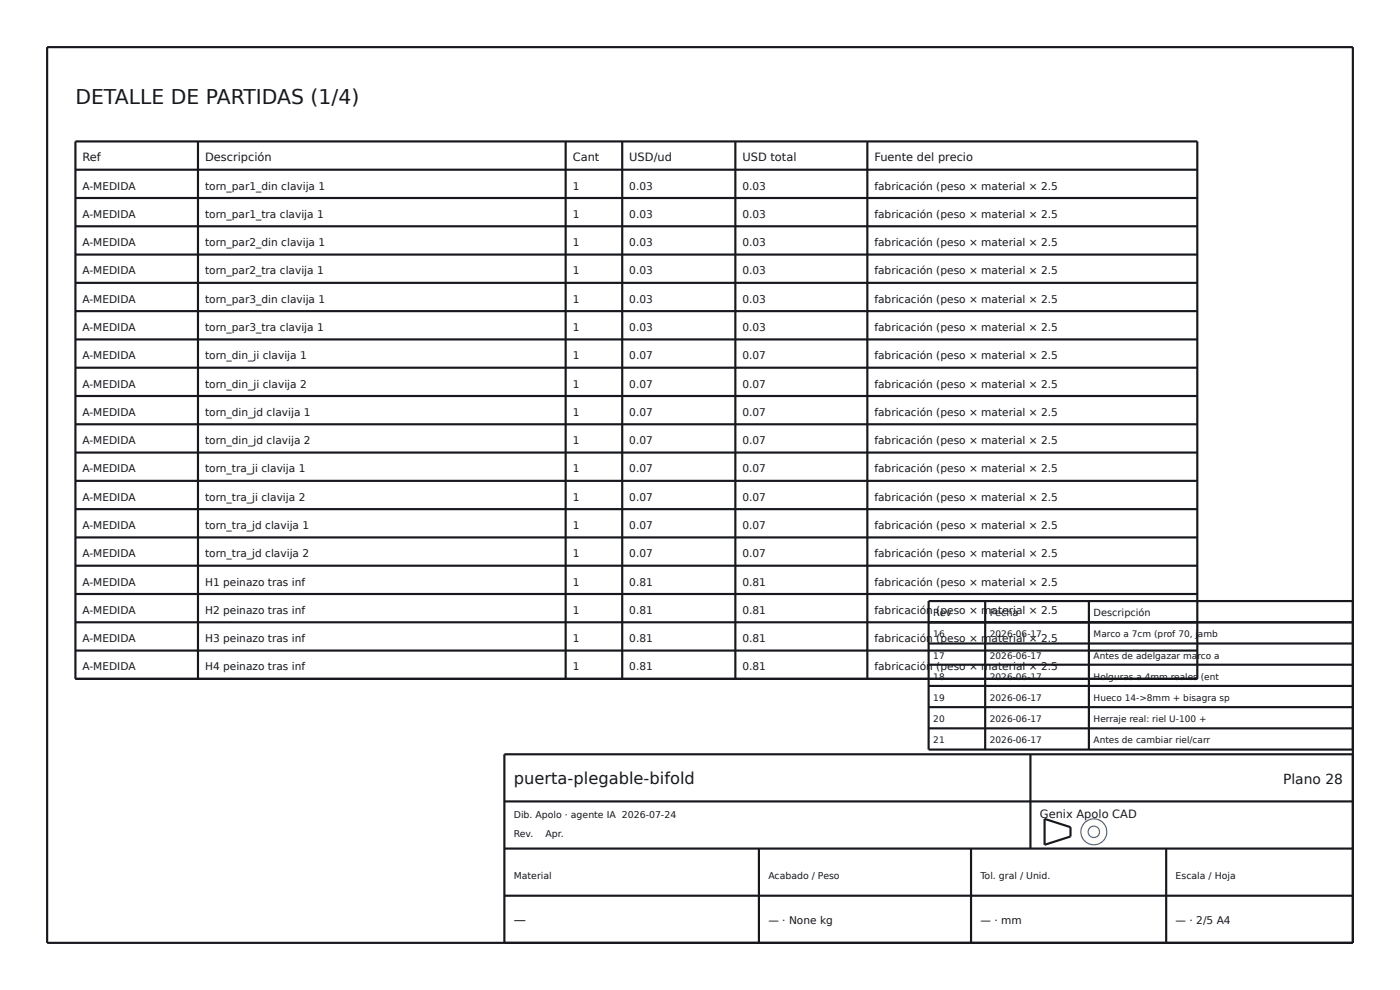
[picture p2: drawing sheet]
<svg xmlns="http://www.w3.org/2000/svg" width="297mm" height="210mm" viewBox="0 0 297 210" stroke-linecap="round" stroke-linejoin="round" font-family="sans-serif">
<defs><g id="words">
<text font-size="4.3" fill="#16181d" x="16" y="22">DETALLE DE PARTIDAS (1/4)</text>
<text font-size="3.5" fill="#16181d" x="109" y="166.4">puerta-plegable-bifold</text>
<text font-size="2.9" fill="#16181d" x="272.2" y="166.4">Plano 28</text>
<text font-size="2.6" fill="#16181d" x="109" y="196">—</text>
<g font-size="2.4" fill="#16181d">
<text x="17.5" y="34.2">Ref</text>
<text x="43.5" y="34.2">Descripción</text>
<text x="121.5" y="34.2">Cant</text>
<text x="133.5" y="34.2">USD/ud</text>
<text x="157.5" y="34.2">USD total</text>
<text x="185.5" y="34.2">Fuente del precio</text>
<text x="220.6" y="173.6">Genix Apolo CAD</text>
</g>
<g font-size="2.2" fill="#16181d">
<text x="17.5" y="40.2">A-MEDIDA</text>
<text x="43.5" y="40.2">torn_par1_din clavija 1</text>
<text x="121.5" y="40.2">1</text>
<text x="133.5" y="40.2">0.03</text>
<text x="157.5" y="40.2">0.03</text>
<text x="185.5" y="40.2">fabricación (peso × material × 2.5</text>
<text x="17.5" y="46.2">A-MEDIDA</text>
<text x="43.5" y="46.2">torn_par1_tra clavija 1</text>
<text x="121.5" y="46.2">1</text>
<text x="133.5" y="46.2">0.03</text>
<text x="157.5" y="46.2">0.03</text>
<text x="185.5" y="46.2">fabricación (peso × material × 2.5</text>
<text x="17.5" y="52.2">A-MEDIDA</text>
<text x="43.5" y="52.2">torn_par2_din clavija 1</text>
<text x="121.5" y="52.2">1</text>
<text x="133.5" y="52.2">0.03</text>
<text x="157.5" y="52.2">0.03</text>
<text x="185.5" y="52.2">fabricación (peso × material × 2.5</text>
<text x="17.5" y="58.2">A-MEDIDA</text>
<text x="43.5" y="58.2">torn_par2_tra clavija 1</text>
<text x="121.5" y="58.2">1</text>
<text x="133.5" y="58.2">0.03</text>
<text x="157.5" y="58.2">0.03</text>
<text x="185.5" y="58.2">fabricación (peso × material × 2.5</text>
<text x="17.5" y="64.2">A-MEDIDA</text>
<text x="43.5" y="64.2">torn_par3_din clavija 1</text>
<text x="121.5" y="64.2">1</text>
<text x="133.5" y="64.2">0.03</text>
<text x="157.5" y="64.2">0.03</text>
<text x="185.5" y="64.2">fabricación (peso × material × 2.5</text>
<text x="17.5" y="70.2">A-MEDIDA</text>
<text x="43.5" y="70.2">torn_par3_tra clavija 1</text>
<text x="121.5" y="70.2">1</text>
<text x="133.5" y="70.2">0.03</text>
<text x="157.5" y="70.2">0.03</text>
<text x="185.5" y="70.2">fabricación (peso × material × 2.5</text>
<text x="17.5" y="76.2">A-MEDIDA</text>
<text x="43.5" y="76.2">torn_din_ji clavija 1</text>
<text x="121.5" y="76.2">1</text>
<text x="133.5" y="76.2">0.07</text>
<text x="157.5" y="76.2">0.07</text>
<text x="185.5" y="76.2">fabricación (peso × material × 2.5</text>
<text x="17.5" y="82.2">A-MEDIDA</text>
<text x="43.5" y="82.2">torn_din_ji clavija 2</text>
<text x="121.5" y="82.2">1</text>
<text x="133.5" y="82.2">0.07</text>
<text x="157.5" y="82.2">0.07</text>
<text x="185.5" y="82.2">fabricación (peso × material × 2.5</text>
<text x="17.5" y="88.2">A-MEDIDA</text>
<text x="43.5" y="88.2">torn_din_jd clavija 1</text>
<text x="121.5" y="88.2">1</text>
<text x="133.5" y="88.2">0.07</text>
<text x="157.5" y="88.2">0.07</text>
<text x="185.5" y="88.2">fabricación (peso × material × 2.5</text>
<text x="17.5" y="94.2">A-MEDIDA</text>
<text x="43.5" y="94.2">torn_din_jd clavija 2</text>
<text x="121.5" y="94.2">1</text>
<text x="133.5" y="94.2">0.07</text>
<text x="157.5" y="94.2">0.07</text>
<text x="185.5" y="94.2">fabricación (peso × material × 2.5</text>
<text x="17.5" y="100.2">A-MEDIDA</text>
<text x="43.5" y="100.2">torn_tra_ji clavija 1</text>
<text x="121.5" y="100.2">1</text>
<text x="133.5" y="100.2">0.07</text>
<text x="157.5" y="100.2">0.07</text>
<text x="185.5" y="100.2">fabricación (peso × material × 2.5</text>
<text x="17.5" y="106.2">A-MEDIDA</text>
<text x="43.5" y="106.2">torn_tra_ji clavija 2</text>
<text x="121.5" y="106.2">1</text>
<text x="133.5" y="106.2">0.07</text>
<text x="157.5" y="106.2">0.07</text>
<text x="185.5" y="106.2">fabricación (peso × material × 2.5</text>
<text x="17.5" y="112.2">A-MEDIDA</text>
<text x="43.5" y="112.2">torn_tra_jd clavija 1</text>
<text x="121.5" y="112.2">1</text>
<text x="133.5" y="112.2">0.07</text>
<text x="157.5" y="112.2">0.07</text>
<text x="185.5" y="112.2">fabricación (peso × material × 2.5</text>
<text x="17.5" y="118.2">A-MEDIDA</text>
<text x="43.5" y="118.2">torn_tra_jd clavija 2</text>
<text x="121.5" y="118.2">1</text>
<text x="133.5" y="118.2">0.07</text>
<text x="157.5" y="118.2">0.07</text>
<text x="185.5" y="118.2">fabricación (peso × material × 2.5</text>
<text x="17.5" y="124.2">A-MEDIDA</text>
<text x="43.5" y="124.2">H1 peinazo tras inf</text>
<text x="121.5" y="124.2">1</text>
<text x="133.5" y="124.2">0.81</text>
<text x="157.5" y="124.2">0.81</text>
<text x="185.5" y="124.2">fabricación (peso × material × 2.5</text>
<text x="17.5" y="130.2">A-MEDIDA</text>
<text x="43.5" y="130.2">H2 peinazo tras inf</text>
<text x="121.5" y="130.2">1</text>
<text x="133.5" y="130.2">0.81</text>
<text x="157.5" y="130.2">0.81</text>
<text x="185.5" y="130.2">fabricación (peso × material × 2.5</text>
<text x="17.5" y="136.2">A-MEDIDA</text>
<text x="43.5" y="136.2">H3 peinazo tras inf</text>
<text x="121.5" y="136.2">1</text>
<text x="133.5" y="136.2">0.81</text>
<text x="157.5" y="136.2">0.81</text>
<text x="185.5" y="136.2">fabricación (peso × material × 2.5</text>
<text x="17.5" y="142.2">A-MEDIDA</text>
<text x="43.5" y="142.2">H4 peinazo tras inf</text>
<text x="121.5" y="142.2">1</text>
<text x="133.5" y="142.2">0.81</text>
<text x="157.5" y="142.2">0.81</text>
<text x="185.5" y="142.2">fabricación (peso × material × 2.5</text>
<text x="163" y="196">— · None kg</text>
<text x="208" y="196">— · mm</text>
<text x="249.4" y="196">— · 2/5 A4</text>
</g>
<g font-size="2.1" fill="#16181d">
<text x="198" y="130.6">Rev</text>
<text x="210" y="130.6">Fecha</text>
<text x="232" y="130.6">Descripción</text>
</g>
<g font-size="2" fill="#16181d">
<text x="109" y="173.6">Dib. Apolo · agente IA 2026-07-24</text>
<text x="109" y="177.6">Rev.</text>
<text x="115.7" y="177.6">Apr.</text>
<text x="109" y="186.4">Material</text>
<text x="163" y="186.4">Acabado / Peso</text>
<text x="208" y="186.4">Tol. gral / Unid.</text>
<text x="249.4" y="186.4">Escala / Hoja</text>
</g>
<g font-size="1.9" fill="#16181d">
<text x="198" y="135.2">16</text>
<text x="210" y="135.2">2026-06-17</text>
<text x="232" y="135.2">Marco a 7cm (prof 70, jamb</text>
<text x="198" y="139.7">17</text>
<text x="210" y="139.7">2026-06-17</text>
<text x="232" y="139.7">Antes de adelgazar marco a</text>
<text x="198" y="144.2">18</text>
<text x="198" y="148.7">19</text>
<text x="210" y="144.2">2026-06-17</text>
<text x="210" y="148.7">2026-06-17</text>
<text x="232" y="144.2">Holguras a 4mm reales (ent</text>
<text x="232" y="148.7">Hueco 14-&gt;8mm + bisagra sp</text>
<text x="198" y="153.2">20</text>
<text x="210" y="153.2">2026-06-17</text>
<text x="232" y="153.2">Herraje real: riel U-100 +</text>
<text x="198" y="157.7">21</text>
<text x="210" y="157.7">2026-06-17</text>
<text x="232" y="157.7">Antes de cambiar riel/carr</text>
</g>
</g></defs>
<g fill="#fdfdfb" stroke="#3a5e9c" stroke-width=".25">
<circle cx="232" cy="176.4" r="2.75"/>
<circle cx="232" cy="176.4" r="1.21"/>
</g>
<g fill="none" stroke="#16181d" stroke-width=".46">
<path d="M10 10h277v190h-277zM16 30h238v114h-238zM16 36h238M42 30v114M120 30v114M132 30v114M156 30v114M184 30v114M16 42h238M16 48h238M16 54h238M16 60h238"/>
<path d="M16 66h238M16 72h238M16 78h238M16 84h238M16 90h238M16 96h238M16 102h238M16 108h238M16 114h238M16 120h238M16 126h238M16 132h271"/>
<path d="M16 138h238M197 136.5h90M209 127.5v31.5M231 127.5v31.5M287 127.5h-90v31.5h90M197 141h90M197 145.5h90M197 150h90M197 154.5h90M218.6 160v20M287 160h-180v40M107 180h180"/>
<path d="M107 170h180M161 180v20M206 180v20M221.6 173.7l5.5 1.8v1.9l-5.5 1.8zM247.4 180v20M107 190h180"/>
</g>
<use href="#words"/>
</svg>
